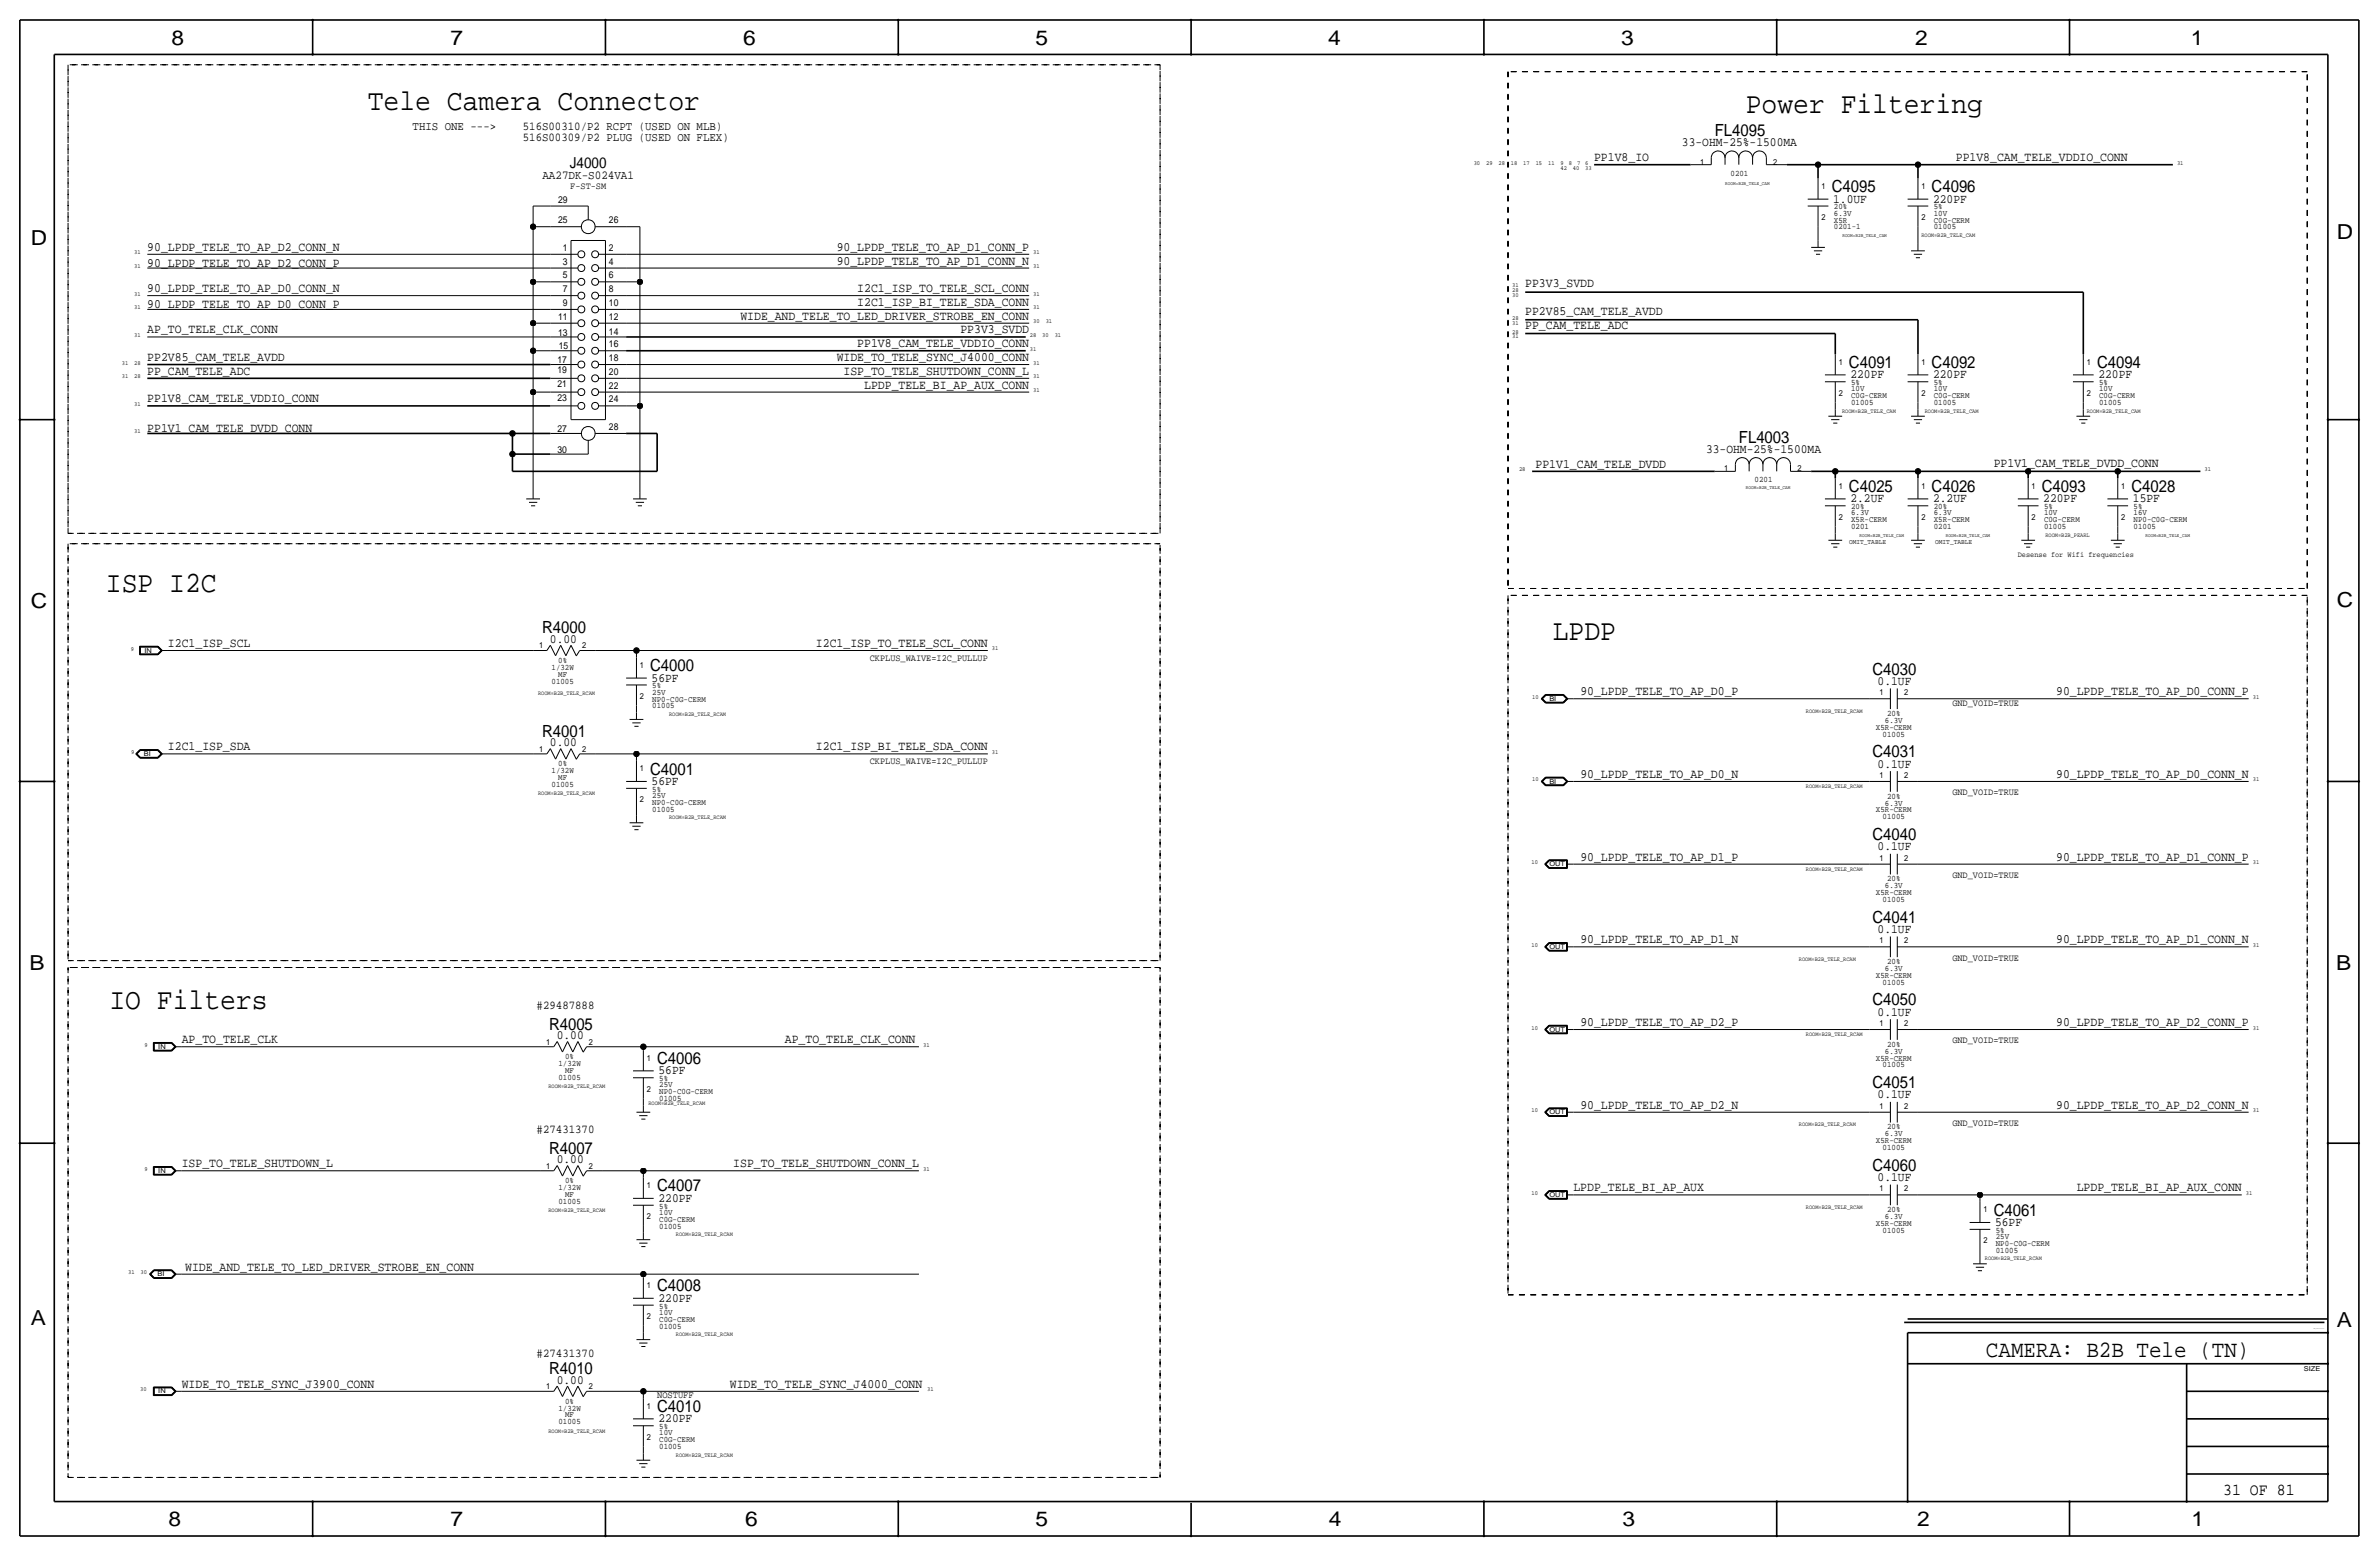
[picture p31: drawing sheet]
<svg xmlns="http://www.w3.org/2000/svg" width="877mm" height="574mm" viewBox="0 0 877 574" stroke-linecap="round" stroke-linejoin="round" font-family="sans-serif">
<defs><g id="words">
<g font-size="10.9">
<text x="135.6" y="40.4">Tele Camera Connector</text>
<text x="643.6" y="41.7">Power Filtering</text>
<text x="39.1" y="218.2">ISP I2C</text>
<text x="572.5" y="236">LPDP</text>
<text x="40.3" y="371.9">IO Filters</text>
</g>
<text font-size="8.6" x="732.2" y="500.1">CAMERA: B2B Tele (TN)</text>
<g font-size="7.6">
<text x="63.2" y="16.5">8</text>
<text x="166.1" y="16.5">7</text>
<text x="274" y="16.5">6</text>
<text x="381.7" y="16.5">5</text>
<text x="489.7" y="16.5">4</text>
<text x="597.6" y="16.5">3</text>
<text x="706.1" y="16.5">2</text>
<text x="807.7" y="16.5">1</text>
<text x="861.5" y="88.1">D</text>
<text x="11.4" y="90.4">D</text>
<text x="11.4" y="224.3">C</text>
<text x="861.5" y="223.8">C</text>
<text x="10.8" y="357.6">B</text>
<text x="861.3" y="357.4">B</text>
<text x="11.3" y="488.4">A</text>
<text x="861.5" y="489.2">A</text>
<text x="62.2" y="562.6">8</text>
<text x="166" y="562.6">7</text>
<text x="274.8" y="562.6">6</text>
<text x="381.7" y="562.6">5</text>
<text x="489.9" y="562.6">4</text>
<text x="598.1" y="562.6">3</text>
<text x="706.8" y="562.6">2</text>
<text x="807.9" y="562.6">1</text>
</g>
<g font-size="6.2">
<text x="632.2" y="50.3">FL4095</text>
<text x="675.3" y="70.9">C4095</text>
<text x="712.1" y="70.9">C4096</text>
<text x="681.7" y="135.6">C4091</text>
<text x="712.1" y="135.6">C4092</text>
<text x="773.1" y="135.6">C4094</text>
<text x="641.1" y="163.3">FL4003</text>
<text x="681.7" y="181.3">C4025</text>
<text x="712.1" y="181.3">C4026</text>
<text x="752.8" y="181.3">C4093</text>
<text x="785.8" y="181.3">C4028</text>
<text x="199.9" y="233.4">R4000</text>
<text x="239.7" y="247.4">C4000</text>
<text x="690.3" y="248.7">C4030</text>
<text x="199.9" y="271.5">R4001</text>
<text x="690.3" y="279.1">C4031</text>
<text x="239.7" y="285.5">C4001</text>
<text x="690.3" y="309.6">C4040</text>
<text x="690.3" y="340.1">C4041</text>
<text x="690.3" y="370.6">C4050</text>
<text x="202.4" y="379.5">R4005</text>
<text x="242.3" y="392.2">C4006</text>
<text x="690.3" y="401.1">C4051</text>
<text x="202.4" y="425.2">R4007</text>
<text x="690.3" y="431.5">C4060</text>
<text x="242.3" y="439.2">C4007</text>
<text x="735" y="448.1">C4061</text>
<text x="242.3" y="476">C4008</text>
<text x="202.4" y="506.5">R4010</text>
<text x="242.3" y="520.4">C4010</text>
<text x="819.6" y="550.9">31 OF 81</text>
</g>
<text font-size="5.6" x="210.1" y="62">J4000</text>
<g font-size="4.7">
<text x="620.1" y="53.9">33-OHM-25%-1500MA</text>
<text x="587.7" y="59.4">PP1V8_IO</text>
<text x="721.1" y="59.4">PP1V8_CAM_TELE_VDDIO_CONN</text>
<text x="675.8" y="74.7">1.0UF</text>
<text x="712.7" y="74.7">220PF</text>
<text x="54.3" y="92.4">90_LPDP_TELE_TO_AP_D2_CONN_N</text>
<text x="308.5" y="92.4">90_LPDP_TELE_TO_AP_D1_CONN_P</text>
<text x="54.3" y="98.3">90_LPDP_TELE_TO_AP_D2_CONN_P</text>
<text x="308.5" y="97.5">90_LPDP_TELE_TO_AP_D1_CONN_N</text>
<text x="54.3" y="107.7">90_LPDP_TELE_TO_AP_D0_CONN_N</text>
<text x="316.1" y="107.7">I2C1_ISP_TO_TELE_SCL_CONN</text>
<text x="562.3" y="105.9">PP3V3_SVDD</text>
<text x="54.3" y="113.5">90_LPDP_TELE_TO_AP_D0_CONN_P</text>
<text x="316.1" y="112.8">I2C1_ISP_BI_TELE_SDA_CONN</text>
<text x="273" y="117.8">WIDE_AND_TELE_TO_LED_DRIVER_STROBE_EN_CONN</text>
<text x="562.3" y="116.1">PP2V85_CAM_TELE_AVDD</text>
<text x="54.3" y="122.9">AP_TO_TELE_CLK_CONN</text>
<text x="354.1" y="122.9">PP3V3_SVDD</text>
<text x="562.3" y="121.1">PP_CAM_TELE_ADC</text>
<text x="316.1" y="128">PP1V8_CAM_TELE_VDDIO_CONN</text>
<text x="54.3" y="133.1">PP2V85_CAM_TELE_AVDD</text>
<text x="308.5" y="133.1">WIDE_TO_TELE_SYNC_J4000_CONN</text>
<text x="54.3" y="138.2">PP_CAM_TELE_ADC</text>
<text x="311" y="138.2">ISP_TO_TELE_SHUTDOWN_CONN_L</text>
<text x="318.6" y="143.2">LPDP_TELE_BI_AP_AUX_CONN</text>
<text x="682.2" y="139.5">220PF</text>
<text x="712.7" y="139.5">220PF</text>
<text x="773.6" y="139.5">220PF</text>
<text x="54.3" y="148.3">PP1V8_CAM_TELE_VDDIO_CONN</text>
<text x="54.3" y="159.2">PP1V1_CAM_TELE_DVDD_CONN</text>
<text x="629" y="166.9">33-OHM-25%-1500MA</text>
<text x="566.1" y="172.5">PP1V1_CAM_TELE_DVDD</text>
<text x="735" y="172">PP1V1_CAM_TELE_DVDD_CONN</text>
<text x="682.2" y="185.2">2.2UF</text>
<text x="712.7" y="185.2">2.2UF</text>
<text x="753.3" y="185.2">220PF</text>
<text x="786.3" y="185.2">15PF</text>
<text x="61.9" y="238.5">I2C1_ISP_SCL</text>
<text x="202.7" y="237">0.00</text>
<text x="300.8" y="238.5">I2C1_ISP_TO_TELE_SCL_CONN</text>
<text x="240.2" y="251.2">56PF</text>
<text x="582.6" y="256.3">90_LPDP_TELE_TO_AP_D0_P</text>
<text x="692.2" y="252.5">0.1UF</text>
<text x="758" y="256.3">90_LPDP_TELE_TO_AP_D0_CONN_P</text>
<text x="202.7" y="275.1">0.00</text>
<text x="61.9" y="276.6">I2C1_ISP_SDA</text>
<text x="300.8" y="276.6">I2C1_ISP_BI_TELE_SDA_CONN</text>
<text x="582.6" y="286.8">90_LPDP_TELE_TO_AP_D0_N</text>
<text x="692.2" y="283">0.1UF</text>
<text x="758" y="286.8">90_LPDP_TELE_TO_AP_D0_CONN_N</text>
<text x="240.2" y="289.3">56PF</text>
<text x="582.6" y="317.2">90_LPDP_TELE_TO_AP_D1_P</text>
<text x="692.2" y="313.4">0.1UF</text>
<text x="758" y="317.2">90_LPDP_TELE_TO_AP_D1_CONN_P</text>
<text x="582.6" y="347.7">90_LPDP_TELE_TO_AP_D1_N</text>
<text x="692.2" y="343.9">0.1UF</text>
<text x="758" y="347.7">90_LPDP_TELE_TO_AP_D1_CONN_N</text>
<text x="692.2" y="374.4">0.1UF</text>
<text x="205.3" y="383">0.00</text>
<text x="582.6" y="378.2">90_LPDP_TELE_TO_AP_D2_P</text>
<text x="758" y="378.2">90_LPDP_TELE_TO_AP_D2_CONN_P</text>
<text x="67" y="384.5">AP_TO_TELE_CLK</text>
<text x="289.4" y="384.5">AP_TO_TELE_CLK_CONN</text>
<text x="242.8" y="396">56PF</text>
<text x="692.2" y="404.9">0.1UF</text>
<text x="582.6" y="408.7">90_LPDP_TELE_TO_AP_D2_N</text>
<text x="758" y="408.7">90_LPDP_TELE_TO_AP_D2_CONN_N</text>
<text x="67" y="430.3">ISP_TO_TELE_SHUTDOWN_L</text>
<text x="205.3" y="428.8">0.00</text>
<text x="270.3" y="430.3">ISP_TO_TELE_SHUTDOWN_CONN_L</text>
<text x="692.2" y="435.4">0.1UF</text>
<text x="242.8" y="443">220PF</text>
<text x="580.1" y="439.2">LPDP_TELE_BI_AP_AUX</text>
<text x="765.6" y="439.2">LPDP_TELE_BI_AP_AUX_CONN</text>
<text x="735.5" y="451.9">56PF</text>
<text x="68.3" y="468.4">WIDE_AND_TELE_TO_LED_DRIVER_STROBE_EN_CONN</text>
<text x="242.8" y="479.8">220PF</text>
<text x="67" y="511.6">WIDE_TO_TELE_SYNC_J3900_CONN</text>
<text x="205.3" y="510">0.00</text>
<text x="269.1" y="511.6">WIDE_TO_TELE_SYNC_J4000_CONN</text>
<text x="242.8" y="524.3">220PF</text>
</g>
<text font-size="4.5" x="200" y="65.8">AA27DK-S024VA1</text>
<g font-size="4.4">
<text x="152.1" y="48">THIS ONE ---&gt;</text>
<text x="192.7" y="48">516S00310/P2 RCPT (USED ON MLB)</text>
<text x="192.7" y="51.8">516S00309/P2 PLUG (USED ON FLEX)</text>
<text x="197.8" y="371.9">#29487888</text>
<text x="197.8" y="417.6">#27431370</text>
<text x="197.8" y="500.1">#27431370</text>
</g>
<text font-size="3.6" x="242.3" y="515.4">NOSTUFF</text>
<g font-size="3.5">
<text x="210.2" y="69.6">F-ST-SM</text>
<text x="205.7" y="74.7">29</text>
<text x="205.7" y="82.3">25</text>
<text x="224.5" y="82.3">26</text>
<text x="207.5" y="92.4">1</text>
<text x="224.5" y="92.4">2</text>
<text x="207.5" y="97.5">3</text>
<text x="224.5" y="97.5">4</text>
<text x="207.5" y="107.7">7</text>
<text x="207.5" y="102.6">5</text>
<text x="224.5" y="107.7">8</text>
<text x="224.5" y="102.6">6</text>
<text x="207.5" y="112.8">9</text>
<text x="224.5" y="112.8">10</text>
<text x="205.7" y="117.8">11</text>
<text x="224.5" y="117.8">12</text>
<text x="205.7" y="123.7">13</text>
<text x="224.5" y="123.4">14</text>
<text x="206" y="128.5">15</text>
<text x="224.5" y="128">16</text>
<text x="205.5" y="137.6">19</text>
<text x="205.5" y="133.8">17</text>
<text x="224.5" y="133.1">18</text>
<text x="205.5" y="142.7">21</text>
<text x="224.5" y="143.2">22</text>
<text x="224.5" y="138.2">20</text>
<text x="205.5" y="147.8">23</text>
<text x="224.5" y="148.3">24</text>
<text x="205.5" y="159.2">27</text>
<text x="224.5" y="158.5">28</text>
<text x="205.5" y="166.9">30</text>
<text x="320.7" y="243.6">CKPLUS_WAIVE=I2C_PULLUP</text>
<text x="719.8" y="260.1">GND_VOID=TRUE</text>
<text x="320.7" y="281.7">CKPLUS_WAIVE=I2C_PULLUP</text>
<text x="719.8" y="293.1">GND_VOID=TRUE</text>
<text x="719.8" y="323.6">GND_VOID=TRUE</text>
<text x="719.8" y="354.1">GND_VOID=TRUE</text>
<text x="719.8" y="384.5">GND_VOID=TRUE</text>
<text x="719.8" y="415">GND_VOID=TRUE</text>
</g>
<g font-size="3.1">
<text x="626.8" y="60.7">1</text>
<text x="638" y="64.8">0201</text>
<text x="653.7" y="60.7">2</text>
<text x="671.5" y="69.6">1</text>
<text x="708.4" y="69.6">1</text>
<text x="676.1" y="77.2">20%</text>
<text x="712.9" y="77.2">5%</text>
<text x="671.5" y="81">2</text>
<text x="676.1" y="82">X5R</text>
<text x="676.1" y="79.5">6.3V</text>
<text x="708.4" y="81">2</text>
<text x="712.9" y="82">C0G-CERM</text>
<text x="712.9" y="79.5">10V</text>
<text x="676.1" y="84.6">0201-1</text>
<text x="712.9" y="84.6">01005</text>
<text x="677.9" y="134.4">1</text>
<text x="708.4" y="134.4">1</text>
<text x="769.3" y="134.4">1</text>
<text x="682.4" y="142">5%</text>
<text x="712.9" y="142">5%</text>
<text x="773.9" y="142">5%</text>
<text x="677.9" y="145.8">2</text>
<text x="682.4" y="146.8">C0G-CERM</text>
<text x="682.4" y="144.3">10V</text>
<text x="682.4" y="149.4">01005</text>
<text x="708.4" y="145.8">2</text>
<text x="712.9" y="144.3">10V</text>
<text x="712.9" y="146.8">C0G-CERM</text>
<text x="712.9" y="149.4">01005</text>
<text x="769.3" y="145.8">2</text>
<text x="773.9" y="146.8">C0G-CERM</text>
<text x="773.9" y="144.3">10V</text>
<text x="773.9" y="149.4">01005</text>
<text x="635.7" y="173.7">1</text>
<text x="662.6" y="173.7">2</text>
<text x="646.9" y="177.8">0201</text>
<text x="677.9" y="180.1">1</text>
<text x="708.4" y="180.1">1</text>
<text x="749" y="180.1">1</text>
<text x="782" y="180.1">1</text>
<text x="677.9" y="191.5">2</text>
<text x="682.4" y="190">6.3V</text>
<text x="682.4" y="187.7">20%</text>
<text x="708.4" y="191.5">2</text>
<text x="712.9" y="190">6.3V</text>
<text x="712.9" y="187.7">20%</text>
<text x="749" y="191.5">2</text>
<text x="753.6" y="190">10V</text>
<text x="753.6" y="187.7">5%</text>
<text x="782" y="191.5">2</text>
<text x="786.6" y="187.7">5%</text>
<text x="786.6" y="190">16V</text>
<text x="682.4" y="192.5">X5R-CERM</text>
<text x="682.4" y="195.1">0201</text>
<text x="712.9" y="192.5">X5R-CERM</text>
<text x="712.9" y="195.1">0201</text>
<text x="753.6" y="195.1">01005</text>
<text x="753.6" y="192.5">C0G-CERM</text>
<text x="786.6" y="195.1">01005</text>
<text x="786.6" y="192.5">NP0-C0G-CERM</text>
<text x="198.8" y="239">1</text>
<text x="214.6" y="239">2</text>
<text x="205.8" y="244.3">0%</text>
<text x="203.3" y="252">01005</text>
<text x="203.3" y="246.9">1/32W</text>
<text x="205.8" y="249.4">MF</text>
<text x="235.9" y="246.1">1</text>
<text x="235.9" y="257.6">2</text>
<text x="240.5" y="253.7">5%</text>
<text x="240.5" y="256">25V</text>
<text x="692.9" y="256.3">1</text>
<text x="702" y="256.3">2</text>
<text x="240.5" y="261.1">01005</text>
<text x="240.5" y="258.6">NP0-C0G-CERM</text>
<text x="695.7" y="263.9">20%</text>
<text x="691.6" y="269">X5R-CERM</text>
<text x="694.9" y="266.4">6.3V</text>
<text x="694.1" y="271.5">01005</text>
<text x="198.8" y="277.1">1</text>
<text x="214.6" y="277.1">2</text>
<text x="203.3" y="285">1/32W</text>
<text x="205.8" y="282.4">0%</text>
<text x="205.8" y="287.5">MF</text>
<text x="235.9" y="284.2">1</text>
<text x="692.9" y="286.8">1</text>
<text x="702" y="286.8">2</text>
<text x="203.3" y="290.1">01005</text>
<text x="240.5" y="291.8">5%</text>
<text x="235.9" y="295.7">2</text>
<text x="240.5" y="299.2">01005</text>
<text x="240.5" y="296.7">NP0-C0G-CERM</text>
<text x="240.5" y="294.1">25V</text>
<text x="691.6" y="299.5">X5R-CERM</text>
<text x="694.9" y="296.9">6.3V</text>
<text x="695.7" y="294.4">20%</text>
<text x="694.1" y="302">01005</text>
<text x="692.9" y="317.2">1</text>
<text x="702" y="317.2">2</text>
<text x="691.6" y="329.9">X5R-CERM</text>
<text x="694.9" y="327.4">6.3V</text>
<text x="695.7" y="324.9">20%</text>
<text x="694.1" y="332.5">01005</text>
<text x="692.9" y="347.7">1</text>
<text x="702" y="347.7">2</text>
<text x="694.9" y="357.9">6.3V</text>
<text x="695.7" y="355.3">20%</text>
<text x="691.6" y="360.4">X5R-CERM</text>
<text x="694.1" y="363">01005</text>
<text x="692.9" y="378.2">1</text>
<text x="702" y="378.2">2</text>
<text x="201.4" y="385.1">1</text>
<text x="217.1" y="385.1">2</text>
<text x="694.9" y="388.4">6.3V</text>
<text x="695.7" y="385.8">20%</text>
<text x="205.9" y="392.9">1/32W</text>
<text x="208.4" y="390.4">0%</text>
<text x="208.4" y="395.5">MF</text>
<text x="238.5" y="390.9">1</text>
<text x="691.6" y="390.9">X5R-CERM</text>
<text x="694.1" y="393.4">01005</text>
<text x="205.9" y="398">01005</text>
<text x="243" y="398.5">5%</text>
<text x="243" y="400.8">25V</text>
<text x="238.5" y="402.3">2</text>
<text x="243" y="403.4">NP0-C0G-CERM</text>
<text x="243" y="405.9">01005</text>
<text x="692.9" y="408.7">1</text>
<text x="702" y="408.7">2</text>
<text x="694.9" y="418.8">6.3V</text>
<text x="695.7" y="416.3">20%</text>
<text x="691.6" y="421.4">X5R-CERM</text>
<text x="694.1" y="423.9">01005</text>
<text x="201.4" y="430.8">1</text>
<text x="217.1" y="430.8">2</text>
<text x="208.4" y="436.1">0%</text>
<text x="238.5" y="437.9">1</text>
<text x="205.9" y="438.7">1/32W</text>
<text x="205.9" y="443.7">01005</text>
<text x="208.4" y="441.2">MF</text>
<text x="692.9" y="439.2">1</text>
<text x="702" y="439.2">2</text>
<text x="238.5" y="449.3">2</text>
<text x="243" y="445.5">5%</text>
<text x="243" y="447.8">10V</text>
<text x="694.9" y="449.3">6.3V</text>
<text x="695.7" y="446.8">20%</text>
<text x="731.2" y="446.8">1</text>
<text x="243" y="452.9">01005</text>
<text x="243" y="450.3">C0G-CERM</text>
<text x="691.6" y="451.9">X5R-CERM</text>
<text x="694.1" y="454.4">01005</text>
<text x="735.8" y="454.4">5%</text>
<text x="731.2" y="458.2">2</text>
<text x="735.8" y="461.8">01005</text>
<text x="735.8" y="459.2">NP0-C0G-CERM</text>
<text x="735.8" y="456.7">25V</text>
<text x="238.5" y="474.7">1</text>
<text x="243" y="482.3">5%</text>
<text x="243" y="484.6">10V</text>
<text x="238.5" y="486.2">2</text>
<text x="243" y="489.7">01005</text>
<text x="243" y="487.2">C0G-CERM</text>
<text x="201.4" y="512.1">1</text>
<text x="217.1" y="512.1">2</text>
<text x="205.9" y="519.9">1/32W</text>
<text x="208.4" y="517.4">0%</text>
<text x="238.5" y="519.2">1</text>
<text x="205.9" y="525">01005</text>
<text x="208.4" y="522.5">MF</text>
<text x="243" y="526.8">5%</text>
<text x="238.5" y="530.6">2</text>
<text x="243" y="529.1">10V</text>
<text x="243" y="531.6">C0G-CERM</text>
<text x="243" y="534.2">01005</text>
</g>
<text font-size="2.9" x="743.9" y="205.5">Desense for Wifi frequencies</text>
<g font-size="2.6">
<text x="681.7" y="200.4">OMIT_TABLE</text>
<text x="713.4" y="200.4">OMIT_TABLE</text>
</g>
<g font-size="2.5">
<text x="53.3" y="240.5">IN</text>
<text x="571.2" y="258.3">BI</text>
<text x="53" y="278.6">BI</text>
<text x="571.2" y="288.8">BI</text>
<text x="571.2" y="319.3">OUT</text>
<text x="571.2" y="349.8">OUT</text>
<text x="571.2" y="380.2">OUT</text>
<text x="58.4" y="386.6">IN</text>
<text x="571.2" y="410.7">OUT</text>
<text x="58.4" y="432.3">IN</text>
<text x="571.2" y="441.2">OUT</text>
<text x="58.1" y="470.4">BI</text>
<text x="849.3" y="505.2">SIZE</text>
<text x="58.4" y="513.6">IN</text>
</g>
<g font-size="2.3">
<text x="543.3" y="60.7">30</text>
<text x="547.9" y="60.7">29</text>
<text x="552.5" y="60.7">28</text>
<text x="557" y="60.7">18</text>
<text x="561.6" y="60.7">17</text>
<text x="566.2" y="60.7">15</text>
<text x="570.7" y="60.7">11</text>
<text x="575.3" y="62.5">42</text>
<text x="575.3" y="60.7">9</text>
<text x="578.4" y="60.7">8</text>
<text x="579.9" y="62.5">40</text>
<text x="581.4" y="60.7">7</text>
<text x="584.5" y="62.5">33</text>
<text x="584.5" y="60.7">6</text>
<text x="802.6" y="60.7">31</text>
<text x="49.5" y="93.7">31</text>
<text x="380.9" y="93.7">31</text>
<text x="49.5" y="98.8">31</text>
<text x="381" y="98.8">31</text>
<text x="557.5" y="105.9">31</text>
<text x="557.5" y="107.7">28</text>
<text x="49.5" y="109">31</text>
<text x="381" y="109">31</text>
<text x="557.5" y="109.5">30</text>
<text x="49.5" y="114">31</text>
<text x="380.9" y="114">31</text>
<text x="380.9" y="119.1">30</text>
<text x="385.5" y="119.1">31</text>
<text x="557.5" y="119.7">31</text>
<text x="557.5" y="117.9">28</text>
<text x="49.5" y="124.2">31</text>
<text x="379.7" y="124.2">28</text>
<text x="384.3" y="124.2">30</text>
<text x="388.8" y="124.2">31</text>
<text x="557.5" y="124.8">31</text>
<text x="557.5" y="122.9">28</text>
<text x="379.7" y="129.3">31</text>
<text x="44.9" y="134.4">31</text>
<text x="49.5" y="134.4">28</text>
<text x="380.9" y="134.4">31</text>
<text x="44.9" y="139.4">31</text>
<text x="49.5" y="139.4">28</text>
<text x="380.9" y="139.4">31</text>
<text x="49.5" y="149.6">31</text>
<text x="380.9" y="144.5">31</text>
<text x="49.5" y="159.8">31</text>
<text x="560" y="173.7">28</text>
<text x="812.8" y="173.7">31</text>
<text x="48.2" y="239.8">9</text>
<text x="365.7" y="239.8">31</text>
<text x="564.9" y="257.5">10</text>
<text x="830.5" y="257.5">31</text>
<text x="48.3" y="277.9">9</text>
<text x="365.7" y="277.9">31</text>
<text x="564.9" y="288">10</text>
<text x="830.5" y="288">31</text>
<text x="564.6" y="318.5">10</text>
<text x="830.5" y="318.5">31</text>
<text x="564.6" y="349">10</text>
<text x="830.5" y="349">31</text>
<text x="564.6" y="379.5">10</text>
<text x="830.5" y="379.5">31</text>
<text x="53.3" y="385.8">9</text>
<text x="340.3" y="385.8">31</text>
<text x="564.6" y="410">10</text>
<text x="830.5" y="410">31</text>
<text x="53.3" y="431.5">9</text>
<text x="340.3" y="431.5">31</text>
<text x="564.6" y="440.4">10</text>
<text x="828" y="440.4">31</text>
<text x="47.2" y="469.6">31</text>
<text x="51.8" y="469.6">30</text>
<text x="51.7" y="512.8">30</text>
<text x="341.8" y="512.8">31</text>
</g>
<g font-size="2.2">
<text x="708.4" y="87.4">ROOM=B2B_TELE_CAM</text>
<text x="679.1" y="152.1">ROOM=B2B_TELE_CAM</text>
<text x="709.6" y="152.1">ROOM=B2B_TELE_CAM</text>
<text x="769.3" y="152.1">ROOM=B2B_TELE_CAM</text>
<text x="754.1" y="197.9">ROOM=B2B_PEARL</text>
<text x="198.4" y="256.3">ROOM=B2B_TELE_RCAM</text>
<text x="246.7" y="263.9">ROOM=B2B_TELE_RCAM</text>
<text x="665.8" y="262.6">ROOM=B2B_TELE_RCAM</text>
<text x="198.4" y="293.1">ROOM=B2B_TELE_RCAM</text>
<text x="665.8" y="290.6">ROOM=B2B_TELE_RCAM</text>
<text x="246.7" y="302">ROOM=B2B_TELE_RCAM</text>
<text x="665.8" y="321.1">ROOM=B2B_TELE_RCAM</text>
<text x="663.2" y="354.1">ROOM=B2B_TELE_RCAM</text>
<text x="665.8" y="382">ROOM=B2B_TELE_RCAM</text>
<text x="202.2" y="401.1">ROOM=B2B_TELE_RCAM</text>
<text x="239" y="407.4">ROOM=B2B_TELE_RCAM</text>
<text x="663.2" y="415">ROOM=B2B_TELE_RCAM</text>
<text x="202.2" y="446.8">ROOM=B2B_TELE_RCAM</text>
<text x="665.8" y="445.5">ROOM=B2B_TELE_RCAM</text>
<text x="249.2" y="455.7">ROOM=B2B_TELE_RCAM</text>
<text x="731.8" y="464.6">ROOM=B2B_TELE_RCAM</text>
<text x="249.2" y="492.5">ROOM=B2B_TELE_RCAM</text>
<text x="202.2" y="528.1">ROOM=B2B_TELE_RCAM</text>
<text x="249.2" y="537">ROOM=B2B_TELE_RCAM</text>
</g>
<g font-size="1.8">
<text x="636.1" y="68.3">ROOM=B2B_TELE_CAM</text>
<text x="679.2" y="87.4">ROOM=B2B_TELE_CAM</text>
<text x="643.7" y="180.1">ROOM=B2B_TELE_CAM</text>
<text x="685.6" y="197.9">ROOM=B2B_TELE_CAM</text>
<text x="717.3" y="197.9">ROOM=B2B_TELE_CAM</text>
<text x="791" y="197.9">ROOM=B2B_TELE_CAM</text>
</g>
<text font-size=".4" x="852.9" y="490">SYNC_DATE=04/14/2017</text>
</g></defs>
<g fill="none" stroke="#000" stroke-width=".37">
<path d="M630.9 58.2v2.5zM630.9 58.2a2.54 2.54 0 0 1 2.5-2.6 2.54 2.54 0 0 1 2.6 2.6 2.54 2.54 0 0 1 2.5-2.6 2.54 2.54 0 0 1 2.5 2.6 2.54 2.54 0 0 1 2.6-2.6 2.54 2.54 0 0 1 2.5 2.6 2.54 2.54 0 0 1 2.6-2.6 2.54 2.54 0 0 1 2.5 2.6M636 58.2v2.5zM641 58.2v2.5zM646.1 58.2v2.5zM651.2 58.2v2.5zM196.5 75.9v7.7zM196.5 75.9h6.4zM202.9 75.9h14zM216.9 75.9v5.1zM623.3 60.7h7.6zM651.2 60.7h7.6z"/>
<path d="M666.4 75.9h7.7zM666.4 73.4h7.7zM670.3 65.8v7.6zM670.3 75.9v7.7zM703.3 75.9h7.6zM703.3 73.4h7.6zM707.1 65.8v7.6zM707.1 75.9v7.7zM54.3 98.8h148.6zM54.3 93.7h148.6zM196.5 83.6h6.4zM196.5 83.6v20.3z"/>
<path d="M202.9 98.8h10.2zM202.9 93.7h10.2zM202.9 83.6h11.4zM210.5 88.6v66.1zM210.5 88.6h12.7zM219.4 83.6h11.4zM220.7 93.7h10.1zM220.7 98.8h10.1zM223.2 88.6v66.1zM230.8 98.8h148.6zM230.8 83.6h5.1zM230.8 93.7h148.6z"/>
<path d="M235.9 83.6v20.3zM667.7 91.2h5.1zM668.7 92.5h3.1zM669.5 93.7h1.5zM670.3 83.6v5zM670.3 88.6v2.6zM704.5 92.5h5.1zM705.6 93.7h3zM706.3 95h1.5zM707.1 83.6v6.3zM707.1 89.9v2.6zM54.3 114h148.6z"/>
<path d="M54.3 109h148.6zM196.5 103.9h6.4zM196.5 103.9v15.2zM196.5 119.1h6.4zM196.5 119.1v10.2zM202.9 103.9h10.2zM202.9 109h10.2zM202.9 114h10.2zM202.9 119.1h10.2zM220.7 119.1h10.1zM220.7 103.9h10.1zM220.7 109h10.1z"/>
<path d="M220.7 114h10.1zM230.8 109h148.6zM230.8 119.1h148.6zM230.8 103.9h5.1zM230.8 114h148.6zM235.9 103.9v45.7zM54.3 124.2h148.6zM196.5 129.3h6.4zM196.5 129.3v15.2zM202.9 139.4h10.2zM202.9 124.2h10.2zM202.9 129.3h10.2z"/>
<path d="M202.9 134.4h10.2zM220.7 129.3h10.1zM220.7 124.2h10.1zM220.7 134.4h10.1zM220.7 139.4h10.1zM230.8 139.4h148.6zM230.8 134.4h148.6zM672.8 138.2h7.6zM676.6 130.6v7.6zM703.3 138.2h7.6zM707.1 130.6v7.6zM764.2 138.2h7.7z"/>
<path d="M768 130.6v7.6zM196.5 144.5h6.4zM196.5 144.5v36.9zM202.9 149.6h10.2zM202.9 144.5h10.2zM202.9 159.8h11.4zM210.5 154.7h12.7zM219.4 159.8h11.4zM220.7 144.5h10.1zM220.7 149.6h10.1zM230.8 149.6h5.1zM230.8 144.5h148.6z"/>
<path d="M235.9 149.6v31.8zM672.8 140.7h7.6zM674.1 153.4h5zM675.1 154.7h3zM675.8 156h1.6zM676.6 148.3v2.6zM676.6 150.9v2.5zM676.6 140.7v7.6zM703.3 140.7h7.6zM704.5 153.4h5.1zM705.6 154.7h3zM706.3 156h1.5z"/>
<path d="M707.1 148.3v2.6zM707.1 150.9v2.5zM707.1 140.7v7.6zM764.2 140.7h7.7zM765.5 153.4h5.1zM766.5 154.7h3.1zM767.3 156h1.5zM768 148.3v2.6zM768 150.9v2.5zM768 140.7v7.6zM202.9 167.4h14zM216.9 162.3v5.1z"/>
<path d="M632.2 173.7h7.6zM639.8 171.2a2.54 2.54 0 0 1 2.5-2.5 2.54 2.54 0 0 1 2.6 2.5 2.54 2.54 0 0 1 2.5-2.5 2.54 2.54 0 0 1 2.5 2.5 2.54 2.54 0 0 1 2.6-2.5 2.54 2.54 0 0 1 2.5 2.5 2.54 2.54 0 0 1 2.6-2.5 2.54 2.54 0 0 1 2.5 2.5M639.8 171.2v2.5zM644.9 171.2v2.5zM649.9 171.2v2.5zM655 171.2v2.5zM660.1 173.7h7.6zM660.1 171.2v2.5zM676.6 176.3v7.6zM707.1 176.3v7.6zM747.7 176.3v7.6zM780.7 176.3v7.6z"/>
<path d="M194 183.9h5.1zM195 185.2h3.1zM195.8 186.4h1.5zM196.5 181.4v2.5zM233.4 183.9h5.1zM234.4 185.2h3zM235.2 186.4h1.5zM235.9 181.4v2.5zM672.8 186.4h7.6zM672.8 183.9h7.6zM674.1 199.1h5zM676.6 194.1v2.5z"/>
<path d="M676.6 196.6v2.5zM676.6 186.4v7.7zM703.3 186.4h7.6zM703.3 183.9h7.6zM704.5 199.1h5.1zM707.1 194.1v2.5zM707.1 186.4v7.7zM707.1 196.6v2.5zM743.9 183.9h7.6zM743.9 186.4h7.6zM745.2 199.1h5.1zM747.7 194.1v2.5z"/>
<path d="M747.7 196.6v2.5zM747.7 186.4v7.7zM776.9 186.4h7.7zM776.9 183.9h7.7zM778.2 199.1h5.1zM780.7 194.1v2.5zM780.7 186.4v7.7zM780.7 196.6v2.5zM675.1 200.4h3zM675.8 201.7h1.6zM705.6 200.4h3zM706.3 201.7h1.5z"/>
<path d="M746.2 200.4h3.1zM747 201.7h1.5zM779.2 200.4h3.1zM780 201.7h1.5zM51.5 238.2v3.2zM51.5 238.2h6.8zM51.6 238.3h6.6zM51.6 238.3v2.9zM51.7 238.4v2.7zM51.7 238.4h6.5zM51.8 238.5h6.3zM51.8 238.5v2.5z"/>
<path d="M58.1 238.5l1.3 1.3zM58.2 238.4l1.3 1.4zM58.2 238.3l1.5 1.5zM58.3 238.2l1.5 1.6zM59.4 239.8h2.5zM59.8 239.8l-1.5 1.6zM61.9 239.8h134.6zM196.5 239.8h5.1zM202.9 237.8l1.9 3.9zM202.9 237.8l-1.3 2zM206.7 237.8l-1.9 3.9zM206.7 237.8l1.9 3.9z"/>
<path d="M210.5 237.8l-1.9 3.9zM210.5 237.8l1.9 3.9zM213.7 239.8h5.7zM213.7 239.8l-1.3 2zM219.4 239.8h15.2zM234.6 239.8v2.5zM234.6 239.8h129.6zM51.5 241.4h6.8zM51.6 241.2h6.6zM51.7 241.1h6.5zM51.8 241h6.3zM58.1 241l1.3-1.2z"/>
<path d="M58.2 241.1l1.3-1.3zM58.2 241.2l1.5-1.4zM230.8 252.5h7.7zM230.8 249.9h7.7zM234.6 242.3v7.6zM234.6 252.5v7.6zM568.2 257.6l1.6 1.5zM568.2 257.6l1.6-1.6zM568.3 257.6l1.5-1.5zM568.4 257.6l1.4 1.4zM568.5 257.6l1.4 1.3zM568.7 257.6l1.2-1.3z"/>
<path d="M568.7 257.6l1.2 1.2zM569.8 259.1h6.6zM569.8 256h6.6zM569.8 256.1h6.6zM569.8 259h6.6zM569.9 256.2l-1.4 1.4zM569.9 258.9h6.4zM569.9 256.2h6.4zM569.9 258.8h6.4zM569.9 256.3h6.4zM576.3 256.3l1.2 1.3zM576.3 258.8l1.2-1.2z"/>
<path d="M576.3 258.9l1.4-1.3zM576.3 256.2l1.4 1.4zM576.4 259l1.4-1.4zM576.4 256.1l1.4 1.5zM576.4 256l1.6 1.6zM576.4 259.1l1.6-1.5zM577.5 257.6h2.6zM580.1 257.6h109.2zM689.3 257.6h7.6zM696.9 253.7v7.7zM699.5 257.6h7.6zM699.5 253.7v7.7z"/>
<path d="M707.1 257.6h121.9zM50 277.9l1.6-1.6zM50 277.9l1.6 1.6zM50.2 277.9l1.5 1.4zM50.2 277.9l1.5-1.5zM50.3 277.9l1.4 1.3zM50.5 277.9l1.3 1.2zM50.5 277.9l1.3-1.3zM51.6 276.3h6.7zM51.6 279.5h6.7zM51.7 279.3h6.5zM51.7 276.4h6.5z"/>
<path d="M51.7 276.5l-1.4 1.4zM51.7 279.2h6.5zM51.7 276.5h6.5zM51.8 279.1h6.3zM51.8 276.6h6.3zM58.1 279.1l1.3-1.2zM58.1 276.6l1.3 1.3zM58.2 279.2l1.3-1.3zM58.2 276.5l1.3 1.4zM58.2 276.4l1.5 1.5zM58.2 279.3l1.5-1.4zM58.3 276.3l1.5 1.6z"/>
<path d="M59.4 277.9h2.5zM59.8 277.9l-1.5 1.6zM61.9 277.9h134.6zM196.5 277.9h5.1zM202.9 275.9l1.9 3.9zM202.9 275.9l-1.3 2zM206.7 275.9l-1.9 3.9zM206.7 275.9l1.9 3.9zM210.5 275.9l-1.9 3.9zM210.5 275.9l1.9 3.9zM213.7 277.9h5.7zM213.7 277.9l-1.3 2z"/>
<path d="M219.4 277.9h15.2zM232.1 265.2h5.1zM233.1 266.4h3.1zM233.9 267.7h1.5zM234.6 260.1v2.5zM234.6 277.9h129.6zM234.6 277.9v2.5zM234.6 262.6v2.6zM230.8 290.6h7.7zM230.8 288h7.7zM234.6 298.2v2.5zM234.6 280.4v7.6z"/>
<path d="M234.6 290.6v7.6zM568.2 288l1.6 1.6zM568.2 288l1.6-1.5zM568.3 288l1.5-1.4zM568.4 288l1.4 1.5zM568.5 288l1.4 1.4zM568.7 288l1.2-1.2zM568.7 288l1.2 1.3zM569.8 289.6h6.6zM569.8 286.5h6.6zM569.8 286.6h6.6zM569.8 289.5h6.6z"/>
<path d="M569.9 286.7l-1.4 1.3zM569.9 289.4h6.4zM569.9 286.7h6.4zM569.9 289.3h6.4zM569.9 286.8h6.4zM576.3 286.8l1.2 1.2zM576.3 289.3l1.2-1.3zM576.3 286.7l1.4 1.3zM576.4 289.5l1.4-1.5zM576.4 286.6l1.4 1.4zM576.4 286.5l1.6 1.5zM577.5 288h2.6z"/>
<path d="M577.7 288l-1.4 1.4zM578 288l-1.6 1.6zM580.1 288h109.2zM689.3 288h7.6zM696.9 284.2v7.6zM699.5 288h7.6zM699.5 284.2v7.6zM707.1 288h121.9zM232.1 303.3h5.1zM233.1 304.5h3.1zM233.9 305.8h1.5zM234.6 300.7v2.6z"/>
<path d="M569.5 318.5l1.5 1.6zM569.6 318.5l1.5-1.5zM569.6 318.5l1.5 1.5zM569.8 318.5l1.3 1.4zM569.9 318.5l1.3 1.3zM569.9 318.5l1.3-1.3zM571 316.9h6.8zM571 316.9l-1.5 1.6zM571.1 320h6.6zM571.1 317h6.6zM571.1 317.1l-1.3 1.4zM571.1 319.9h6.5z"/>
<path d="M571.1 317.1h6.5zM571.2 317.2h6.3zM571.2 319.8h6.3zM577.5 318.5h2.6zM577.5 317.2v2.6zM577.6 317.1v2.8zM577.7 317v3zM577.8 316.9v3.2zM580.1 318.5h109.2zM689.3 318.5h7.6zM696.9 314.7v7.6zM699.5 318.5h7.6z"/>
<path d="M699.5 314.7v7.6zM707.1 318.5h121.9zM571 320.1h6.8zM569.5 349l1.5 1.6zM569.6 349l1.5-1.5zM569.6 349l1.5 1.5zM569.8 349l1.3 1.4zM569.9 349l1.3 1.3zM569.9 349l1.3-1.3zM571 347.4h6.8zM571 347.4l-1.5 1.6zM571 350.6h6.8z"/>
<path d="M571.1 350.5h6.6zM571.1 347.5h6.6zM571.1 347.6l-1.3 1.4zM571.1 350.4h6.5zM571.1 347.6h6.5zM571.2 347.7h6.3zM571.2 350.3h6.3zM577.5 349h2.6zM577.5 347.7v2.6zM577.6 347.6v2.8zM577.7 347.5v3zM577.8 347.4v3.2z"/>
<path d="M580.1 349h109.2zM689.3 349h7.6zM696.9 345.2v7.6zM699.5 349h7.6zM699.5 345.2v7.6zM707.1 349h121.9zM569.5 379.5l1.5 1.6zM569.6 379.5l1.5-1.5zM569.6 379.5l1.5 1.4zM569.8 379.5l1.3 1.3zM569.9 379.5l1.3 1.2zM569.9 379.5l1.3-1.3z"/>
<path d="M571 377.9h6.8zM571 377.9l-1.5 1.6zM571.1 378h6.6zM571.1 378.1l-1.3 1.4zM571.1 378.1h6.5zM571.2 378.2h6.3zM577.5 379.5h2.6zM577.5 378.2v2.5zM577.6 378.1v2.7zM577.7 378v2.9zM577.8 377.9v3.2zM580.1 379.5h109.2z"/>
<path d="M689.3 379.5h7.6zM696.9 375.7v7.6zM699.5 379.5h7.6zM699.5 375.7v7.6zM707.1 379.5h121.9zM56.5 384.3h6.8zM56.5 384.3v3.1zM56.5 387.4h6.8zM56.6 384.4h6.7zM56.6 384.4v2.9zM56.6 387.3h6.7zM56.7 384.5h6.5z"/>
<path d="M56.7 384.5v2.7zM56.7 387.2h6.5zM56.8 384.6h6.4zM56.8 384.6v2.5zM56.8 387.1h6.4zM63.2 384.6l1.3 1.2zM63.2 387.1l1.3-1.3zM63.2 387.2l1.4-1.4zM63.2 384.5l1.4 1.3zM63.3 384.4l1.5 1.4zM63.3 387.4l1.6-1.6zM63.3 384.3l1.6 1.5z"/>
<path d="M64.5 385.8h2.5zM64.8 385.8l-1.5 1.5zM67 385.8h132.1zM199.1 385.8h5.1zM205.4 383.9l2 3.9zM205.4 383.9l-1.2 1.9zM209.2 383.9l-1.8 3.9zM209.2 383.9l2 3.9zM213.1 383.9l-1.9 3.9zM213.1 383.9l1.9 3.9zM216.3 385.8h5.6zM216.3 385.8l-1.3 2.1z"/>
<path d="M221.9 385.8h15.3zM233.4 397.3h7.6zM233.4 394.7h7.6zM237.2 385.8h101.6zM237.2 385.8v1.3zM237.2 387.1v7.6zM237.2 397.3v7.6zM571 381.1h6.8zM571.1 380.9h6.6zM571.1 380.8h6.5zM571.2 380.7h6.3zM234.6 410h5.1z"/>
<path d="M235.7 411.2h3zM236.4 412.5h1.5zM237.2 404.9v2.5zM237.2 407.4v2.6zM569.5 410l1.5 1.5zM569.6 410l1.5-1.5zM569.6 410l1.5 1.4zM569.8 410l1.3 1.3zM569.9 410l1.3 1.2zM569.9 410l1.3-1.3zM571 408.4h6.8zM571 408.4l-1.5 1.6z"/>
<path d="M571 411.5h6.8zM571.1 411.4h6.6zM571.1 408.5h6.6zM571.1 408.6l-1.3 1.4zM571.1 411.3h6.5zM571.1 408.6h6.5zM571.2 408.7h6.3zM571.2 411.2h6.3zM577.5 410h2.6zM577.5 408.7v2.5zM577.6 408.6v2.7zM577.7 408.5v2.9z"/>
<path d="M577.8 408.4v3.1zM580.1 410h109.2zM689.3 410h7.6zM696.9 406.1v7.7zM699.5 410h7.6zM699.5 406.1v7.7zM707.1 410h121.9zM56.5 430h6.8zM56.5 430v3.1zM56.5 433.1h6.8zM56.6 430.1h6.7zM56.6 430.1v2.9z"/>
<path d="M56.6 433h6.7zM56.7 430.2h6.5zM56.7 430.2v2.7zM56.7 432.9h6.5zM56.8 430.3h6.4zM56.8 430.3v2.5zM56.8 432.8h6.4zM63.2 430.3l1.3 1.2zM63.2 432.8l1.3-1.3zM63.2 432.9l1.4-1.4zM63.2 430.2l1.4 1.3zM63.3 433l1.5-1.5z"/>
<path d="M63.3 430.1l1.5 1.4zM63.3 433.1l1.6-1.6zM63.3 430l1.6 1.5zM64.5 431.5h2.5zM67 431.5h132.1zM199.1 431.5h5.1zM205.4 429.6l2 3.9zM205.4 429.6l-1.2 1.9zM209.2 429.6l-1.8 3.9zM209.2 429.6l2 3.9zM213.1 429.6l-1.9 3.9zM213.1 429.6l1.9 3.9z"/>
<path d="M216.3 431.5h5.6zM216.3 431.5l-1.3 2.1zM221.9 431.5h15.3zM237.2 431.5h101.6zM237.2 431.5v2.6zM237.2 434.1v7.6zM571 438.9h6.8zM571 438.9l-1.5 1.5zM571.1 439h6.6zM571.1 439.1l-1.3 1.3zM571.1 439.1h6.5zM571.2 439.2h6.3z"/>
<path d="M577.5 439.2v2.5zM577.6 439.1v2.7zM577.7 439v2.9zM577.8 438.9v3.1zM696.9 436.6v7.6zM699.5 436.6v7.6zM233.4 444.2h7.6zM233.4 441.7h7.6zM234.6 456.9h5.1zM235.7 458.2h3zM236.4 459.5h1.5zM237.2 451.9v2.5z"/>
<path d="M237.2 454.4v2.5zM237.2 444.2v7.7zM569.5 440.4l1.5 1.6zM569.6 440.4l1.5-1.4zM569.6 440.4l1.5 1.5zM569.8 440.4l1.3 1.4zM569.9 440.4l1.3 1.3zM569.9 440.4l1.3-1.2zM571 442h6.8zM571.1 441.9h6.6zM571.1 441.8h6.5zM571.2 441.7h6.3z"/>
<path d="M577.5 440.4h2.6zM580.1 440.4h109.2zM689.3 440.4h7.6zM699.5 440.4h7.6zM707.1 440.4h22.8zM726.1 453.1h7.7zM726.1 450.6h7.7zM729.9 440.4h96.6zM729.9 440.4v2.6zM729.9 443v7.6zM729.9 453.1v7.7zM55.1 469.6l1.6 1.6z"/>
<path d="M55.1 469.6l1.6-1.5zM55.3 469.6l1.4-1.4zM55.3 469.6l1.4 1.5zM55.4 469.6l1.4 1.4zM55.6 469.6l1.2-1.2zM55.6 469.6l1.2 1.3zM56.7 468.1h6.6zM56.7 471.2h6.6zM56.7 468.2h6.6zM56.7 471.1h6.6zM56.8 468.3h6.4zM56.8 468.3l-1.4 1.3z"/>
<path d="M56.8 471h6.4zM56.8 470.9h6.4zM56.8 468.4h6.4zM63.2 468.4l1.3 1.2zM63.2 470.9l1.3-1.3zM63.2 471l1.4-1.4zM63.2 468.3l1.4 1.3zM63.3 471.1l1.5-1.5zM63.3 468.2l1.5 1.4zM63.3 471.2l1.6-1.6zM63.3 468.1l1.6 1.5zM64.5 469.6h2.5z"/>
<path d="M67 469.6h170.2zM233.4 478.5h7.6zM237.2 469.6h101.6zM237.2 469.6v1.3zM237.2 470.9v7.6zM727.4 465.8h5.1zM728.4 467.1h3.1zM729.2 468.4h1.5zM729.9 460.8v2.5zM729.9 463.3v2.5zM233.4 481.1h7.6zM234.6 493.8h5.1z"/>
<path d="M235.7 495h3zM236.4 496.3h1.5zM237.2 488.7v2.5zM237.2 491.2v2.6zM237.2 481.1v7.6zM56.5 511.3h6.8zM56.5 511.3v3.1zM56.5 514.4h6.8zM56.6 511.4h6.7zM56.6 511.4v2.9zM56.6 514.3h6.7zM56.7 511.5h6.5z"/>
<path d="M56.7 511.5v2.7zM56.7 514.2h6.5zM56.8 511.6h6.4zM56.8 511.6v2.5zM56.8 514.1h6.4zM63.2 511.6l1.3 1.2zM63.2 514.1l1.3-1.3zM63.2 514.2l1.4-1.4zM63.2 511.5l1.4 1.3zM63.3 514.3l1.5-1.5zM63.3 511.4l1.5 1.4zM63.3 514.4l1.6-1.6z"/>
<path d="M63.3 511.3l1.6 1.5zM64.5 512.8h2.5zM67 512.8h132.1zM199.1 512.8h5.1zM205.4 510.9l2 3.9zM205.4 510.9l-1.2 1.9zM209.2 510.9l-1.8 3.9zM209.2 510.9l2 3.9zM213.1 510.9l-1.9 3.9zM213.1 510.9l1.9 3.9zM216.3 512.8h5.6zM216.3 512.8l-1.3 2.1z"/>
<path d="M221.9 512.8h15.3zM237.2 512.8h101.6zM237.2 512.8v2.6zM237.2 515.4v7.6zM233.4 525.5h7.6zM233.4 523h7.6zM234.6 538.2h5.1zM235.7 539.5h3zM237.2 533.1v2.6zM237.2 535.7v2.5zM237.2 525.5v7.6zM236.4 540.8h1.5z"/>
<circle cx="214.3" cy="98.8" r="1.28"/>
<circle cx="214.3" cy="93.7" r="1.28"/>
<circle cx="216.9" cy="83.6" r="2.56"/>
<circle cx="219.4" cy="93.7" r="1.28"/>
<circle cx="219.4" cy="98.8" r="1.28"/>
<circle cx="214.3" cy="119.1" r="1.28"/>
<circle cx="214.3" cy="109" r="1.28"/>
<circle cx="214.3" cy="103.9" r="1.28"/>
<circle cx="214.3" cy="114.1" r="1.28"/>
<circle cx="219.4" cy="119.1" r="1.28"/>
<circle cx="219.4" cy="114.1" r="1.28"/>
<circle cx="219.4" cy="103.9" r="1.28"/>
<circle cx="219.4" cy="109" r="1.28"/>
<circle cx="214.3" cy="129.3" r="1.28"/>
<circle cx="214.3" cy="134.4" r="1.28"/>
<circle cx="214.3" cy="124.2" r="1.28"/>
<circle cx="214.3" cy="139.5" r="1.28"/>
<circle cx="219.4" cy="139.5" r="1.28"/>
<circle cx="219.4" cy="134.4" r="1.28"/>
<circle cx="219.4" cy="129.3" r="1.28"/>
<circle cx="219.4" cy="124.2" r="1.28"/>
<circle cx="214.3" cy="144.5" r="1.28"/>
<circle cx="214.3" cy="149.6" r="1.28"/>
<circle cx="216.9" cy="159.8" r="2.56"/>
<circle cx="219.4" cy="144.5" r="1.28"/>
<circle cx="219.4" cy="149.6" r="1.28"/>
</g>
<g fill="none" stroke="#000" stroke-width=".6" stroke-linecap="butt">
<path d="M7.3 7.4v558.8zM7.3 7.4h862.3zM115.3 7.4v12.7zM223.2 7.4v12.7zM331.2 7.4v12.7zM439.1 7.4v12.7zM547.1 7.4v12.7zM655 7.4v12.7zM763 7.4v12.7zM869.6 7.4v558.8zM20 20.1v533.4zM20 20.1h838.2z"/>
<path d="M858.2 20.1v533.4zM587.7 60.7h35.6zM658.8 60.7h11.5zM670.3 60.7v5.1zM670.3 60.7h36.8zM707.1 60.7v5.1zM707.1 60.7h94zM562.3 107.7h205.7zM562.3 117.9h144.8zM707.1 117.9v12.7zM768 107.7v22.9zM54.3 139.4h148.6z"/>
<path d="M54.3 134.4h148.6zM230.8 129.3h147.4zM230.8 124.2h147.4zM562.3 122.9h114.3zM676.6 122.9v7.7zM7.3 154.7h12.7zM54.3 149.6h148.6zM54.3 159.8h134.6zM188.9 159.8h14zM188.9 159.8v7.6zM230.8 159.8h11.5zM242.3 159.8v13.9z"/>
<path d="M858.2 154.7h11.4zM188.9 173.7h53.4zM188.9 167.4v6.3zM188.9 167.4h14zM564.8 173.7h67.4zM667.7 173.7h8.9zM676.6 173.7h30.5zM676.6 173.7v2.6zM707.1 173.7v2.6zM707.1 173.7h40.6zM747.7 173.7h33zM747.7 173.7v2.6z"/>
<path d="M780.7 173.7h30.5zM780.7 173.7v2.6zM7.3 288h12.7zM858.2 288h11.4zM7.3 421.4h12.7zM858.2 421.4h11.4zM702 487.4h154.9zM703.3 491.2h154.9zM703.3 486.2h154.9zM703.3 491.2v62.3zM703.3 502.7h154.9zM806.1 502.7v50.8z"/>
<path d="M806.1 512.8h52.1zM806.1 533.1h52.1zM806.1 523h52.1zM20 553.5h838.2zM115.3 553.5v12.7zM223.2 553.5v12.7zM331.2 553.5v12.7zM439.1 554v12.2zM547.1 553.5v12.7zM655 553.5v12.7zM763 553.5v12.7zM806.1 543.3h52.1z"/>
<path d="M7.3 566.2h862.3z"/>
</g>
<g fill="none" stroke="#000" stroke-width=".37" stroke-dasharray="2.1" stroke-linecap="butt">
<path d="M25.1 23.9v172.7zM25.1 23.9h402.6zM427.7 23.9v172.7zM556 26.4h294.6zM556 26.4v190.5zM850.6 26.4v190.5zM25.1 196.6h402.6zM25.1 200.4v153.7zM25.1 200.4h402.6zM427.7 200.4v153.7zM556 219.5h294.6zM556 216.9h294.6z"/>
<path d="M556 219.5v257.8zM850.6 219.5v257.8zM25.1 354.1h402.6zM25.1 356.6v188zM25.1 356.6h402.6zM427.7 356.6v188zM556 477.3h294.6zM25.1 544.6h402.6z"/>
</g>
<g fill="#000" stroke="#000" stroke-width=".37">
<path d="M115.1 7.2h.4v.3h-.4zM115.1 19.9h.4v.3h-.4zM223 7.2h.4v.3h-.4zM223 19.9h.4v.3h-.4zM331 19.9h.4v.3h-.4zM331 7.2h.4v.3h-.4zM438.9 7.2h.4v.3h-.4zM438.9 19.9h.4v.3h-.4zM546.9 7.2h.4v.3h-.4zM546.9 19.9h.4v.3h-.4zM654.8 19.9h.4v.3h-.4zM654.8 7.2h.4v.3h-.4z"/>
<path d="M762.8 19.9h.4v.3h-.4zM762.8 7.2h.4v.3h-.4zM7.1 154.5h.4v.4h-.4zM19.8 154.5h.4v.4h-.4zM858 154.5h.4v.4h-.4zM869.5 154.5h.3v.4h-.3zM7.1 287.9h.4v.3h-.4zM19.8 287.9h.4v.3h-.4zM858 287.9h.4v.3h-.4zM869.5 287.9h.3v.3h-.3zM7.1 421.2h.4v.4h-.4zM19.8 421.2h.4v.4h-.4z"/>
<path d="M858 421.2h.4v.4h-.4zM869.5 421.2h.3v.4h-.3zM858 491.1h.4v.3h-.4zM858 502.5h.4v.3h-.4zM858 512.7h.4v.3h-.4zM858 522.8h.4v.4h-.4zM858 533h.4v.3h-.4zM115.1 553.3h.4v.3h-.4zM223 553.3h.4v.3h-.4zM331 553.3h.4v.3h-.4zM546.9 553.3h.4v.3h-.4zM654.8 553.3h.4v.3h-.4z"/>
<path d="M703.1 553.3h.4v.3h-.4zM762.8 553.3h.4v.3h-.4zM806 553.3h.3v.3h-.3zM858 543.1h.4v.4h-.4zM115.1 566h.4v.3h-.4zM223 566h.4v.3h-.4zM331 566h.4v.3h-.4zM438.9 566h.4v.3h-.4zM546.9 566h.4v.3h-.4zM654.8 566h.4v.3h-.4z"/>
<circle cx="670.3" cy="60.7" r="1.02"/>
<circle cx="707.1" cy="60.7" r="1.02"/>
<circle cx="196.5" cy="83.6" r="1.02"/>
<circle cx="196.5" cy="103.9" r="1.02"/>
<circle cx="196.5" cy="119.1" r="1.02"/>
<circle cx="235.9" cy="103.9" r="1.02"/>
<circle cx="196.5" cy="129.3" r="1.02"/>
<circle cx="188.9" cy="159.8" r="1.02"/>
<circle cx="196.5" cy="144.5" r="1.02"/>
<circle cx="235.9" cy="149.6" r="1.02"/>
<circle cx="188.9" cy="167.4" r="1.02"/>
<circle cx="676.6" cy="173.7" r="1.02"/>
<circle cx="707.1" cy="173.7" r="1.02"/>
<circle cx="747.7" cy="173.7" r="1.02"/>
<circle cx="780.7" cy="173.7" r="1.02"/>
<circle cx="234.6" cy="239.8" r="1.02"/>
<circle cx="234.6" cy="277.9" r="1.02"/>
<circle cx="237.2" cy="385.8" r="1.02"/>
<circle cx="237.2" cy="431.5" r="1.02"/>
<circle cx="729.9" cy="440.4" r="1.02"/>
<circle cx="237.2" cy="469.6" r="1.02"/>
<circle cx="237.2" cy="512.8" r="1.02"/>
</g>
<use href="#words"/>
</svg>
